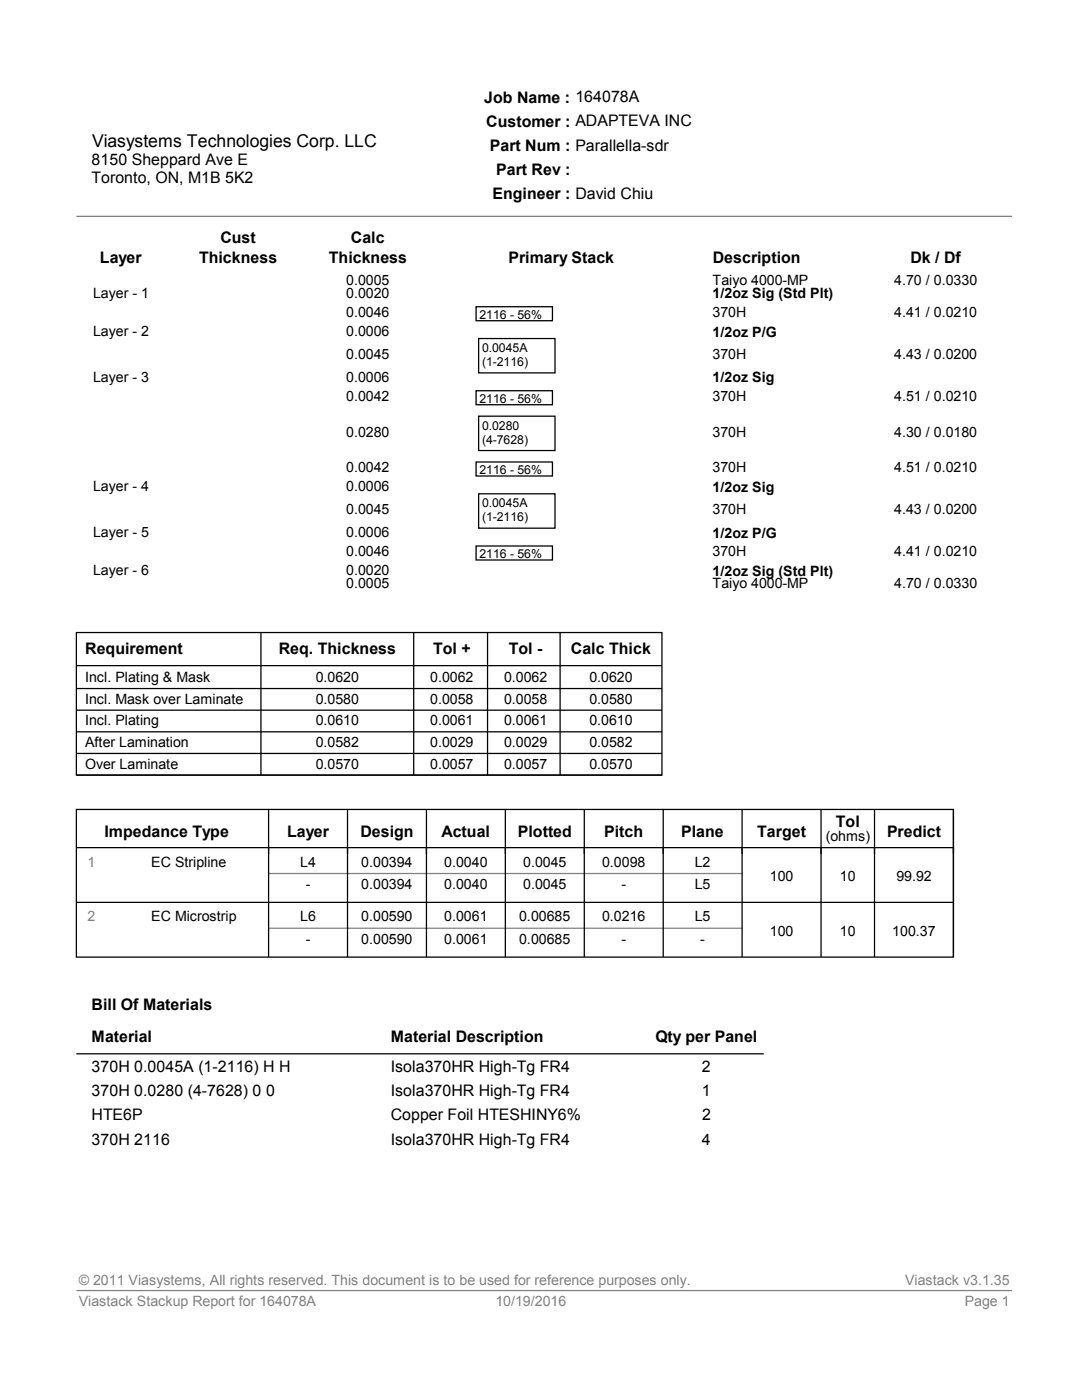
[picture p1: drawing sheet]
<svg xmlns="http://www.w3.org/2000/svg" width="216mm" height="279mm" viewBox="0 0 216 279" stroke-linecap="round" stroke-linejoin="round" font-family="sans-serif">
<defs><g id="words">
<text font-size="3.5" x="18.4" y="29.3">Viasystems Technologies Corp. LLC</text>
<g font-size="3.2">
<text x="96.6" y="20.5">Job Name : 164078A</text>
<text x="97" y="25.3">Customer : ADAPTEVA INC</text>
<text x="18.3" y="32.9">8150 Sheppard Ave E</text>
<text x="97.7" y="30.1">Part Num : Parallella-sdr</text>
<text x="99" y="35">Part Rev :</text>
<text x="18.3" y="36.5">Toronto, ON, M1B 5K2</text>
<text x="98.3" y="39.8">Engineer : David Chiu</text>
<text x="19.9" y="52.5">Layer</text>
<text x="39.7" y="52.5">Thickness</text>
<text x="44" y="48.4">Cust</text>
<text x="65.6" y="52.5">Thickness</text>
<text x="70" y="48.4">Calc</text>
<text x="101.5" y="52.5">Primary Stack</text>
<text x="142.2" y="52.5">Description</text>
<text x="181.6" y="52.5">Dk / Df</text>
<text x="17" y="130.5">Requirement</text>
<text x="55.6" y="130.5">Req. Thickness</text>
<text x="86.4" y="130.5">Tol +</text>
<text x="101.5" y="130.5">Tol -</text>
<text x="113.9" y="130.5">Calc Thick</text>
<text x="20.8" y="167">Impedance Type</text>
<text x="57.3" y="167">Layer</text>
<text x="71.9" y="167">Design</text>
<text x="88.1" y="167">Actual</text>
<text x="103.3" y="167">Plotted</text>
<text x="120.6" y="167">Pitch</text>
<text x="135.9" y="167">Plane</text>
<text x="151.1" y="167">Target</text>
<text x="166.8" y="165">Tol</text>
<text x="177" y="167">Predict</text>
<text x="18.3" y="201.6">Bill Of Materials</text>
<text x="18.3" y="207.9">Material</text>
<text x="78" y="207.9">Material Description</text>
<text x="130.8" y="207.9">Qty per Panel</text>
<text x="18.3" y="214">370H 0.0045A (1-2116) H H</text>
<text x="78" y="214">Isola370HR High-Tg FR4</text>
<text x="140.1" y="214">2</text>
<text x="18.3" y="218.8">370H 0.0280 (4-7628) 0 0</text>
<text x="78" y="218.8">Isola370HR High-Tg FR4</text>
<text x="140.1" y="218.8">1</text>
<text x="18.3" y="223.6">HTE6P</text>
<text x="78" y="223.6">Copper Foil HTESHINY6%</text>
<text x="140.1" y="223.6">2</text>
<text x="18.3" y="228.4">370H 2116</text>
<text x="78" y="228.4">Isola370HR High-Tg FR4</text>
<text x="140.1" y="228.4">4</text>
</g>
<g font-size="2.8">
<text x="18.6" y="59.5">Layer - 1</text>
<text x="69.1" y="59.5">0.0020</text>
<text x="69.1" y="56.9">0.0005</text>
<text x="142.2" y="59.6">1/2oz Sig (Std Plt)</text>
<text x="142.2" y="56.9">Taiyo 4000-MP</text>
<text x="178.4" y="56.9">4.70 / 0.0330</text>
<text x="69.1" y="63.3">0.0046</text>
<text x="142.2" y="63.3">370H</text>
<text x="178.4" y="63.3">4.41 / 0.0210</text>
<text x="18.6" y="67.1">Layer - 2</text>
<text x="69.1" y="67.1">0.0006</text>
<text x="69.1" y="71.7">0.0045</text>
<text x="142.2" y="67.2">1/2oz P/G</text>
<text x="142.2" y="71.7">370H</text>
<text x="178.4" y="71.7">4.43 / 0.0200</text>
<text x="18.6" y="76.2">Layer - 3</text>
<text x="69.1" y="76.2">0.0006</text>
<text x="142.2" y="76.3">1/2oz Sig</text>
<text x="69.1" y="80.1">0.0042</text>
<text x="142.2" y="80.1">370H</text>
<text x="178.4" y="80.1">4.51 / 0.0210</text>
<text x="69.1" y="87.2">0.0280</text>
<text x="142.2" y="87.2">370H</text>
<text x="178.4" y="87.2">4.30 / 0.0180</text>
<text x="69.1" y="94.3">0.0042</text>
<text x="142.2" y="94.3">370H</text>
<text x="178.4" y="94.3">4.51 / 0.0210</text>
<text x="18.6" y="98.1">Layer - 4</text>
<text x="69.1" y="98.1">0.0006</text>
<text x="142.2" y="98.2">1/2oz Sig</text>
<text x="18.6" y="107.2">Layer - 5</text>
<text x="69.1" y="107.2">0.0006</text>
<text x="69.1" y="102.7">0.0045</text>
<text x="142.2" y="107.3">1/2oz P/G</text>
<text x="142.2" y="102.7">370H</text>
<text x="178.4" y="102.7">4.43 / 0.0200</text>
<text x="69.1" y="111">0.0046</text>
<text x="142.2" y="111">370H</text>
<text x="178.4" y="111">4.41 / 0.0210</text>
<text x="18.6" y="114.9">Layer - 6</text>
<text x="69.1" y="114.9">0.0020</text>
<text x="69.1" y="117.4">0.0005</text>
<text x="142.2" y="114.9">1/2oz Sig (Std Plt)</text>
<text x="142.2" y="117.4">Taiyo 4000-MP</text>
<text x="178.4" y="117.4">4.70 / 0.0330</text>
<text x="17" y="136.1">Incl. Plating &amp; Mask</text>
<text x="63" y="136.1">0.0620</text>
<text x="85.8" y="136.1">0.0062</text>
<text x="100.6" y="136.1">0.0062</text>
<text x="117.6" y="136.1">0.0620</text>
<text x="17" y="140.5">Incl. Mask over Laminate</text>
<text x="63" y="140.5">0.0580</text>
<text x="85.8" y="140.5">0.0058</text>
<text x="100.6" y="140.5">0.0058</text>
<text x="117.6" y="140.5">0.0580</text>
<text x="17" y="144.8">Incl. Plating</text>
<text x="17" y="149.1">After Lamination</text>
<text x="63" y="149.1">0.0582</text>
<text x="63" y="144.8">0.0610</text>
<text x="85.8" y="149.1">0.0029</text>
<text x="85.8" y="144.8">0.0061</text>
<text x="100.6" y="149.1">0.0029</text>
<text x="100.6" y="144.8">0.0061</text>
<text x="117.6" y="149.1">0.0582</text>
<text x="117.6" y="144.8">0.0610</text>
<text x="17" y="153.4">Over Laminate</text>
<text x="63" y="153.4">0.0570</text>
<text x="85.8" y="153.4">0.0057</text>
<text x="100.6" y="153.4">0.0057</text>
<text x="117.6" y="153.4">0.0570</text>
<text x="164.8" y="167.9">(ohms)</text>
<text x="30.2" y="173">EC Stripline</text>
<text x="59.9" y="173">L4</text>
<text x="72.1" y="173">0.00394</text>
<text x="88.6" y="173">0.0040</text>
<text x="104.4" y="173">0.0045</text>
<text x="120.1" y="173">0.0098</text>
<text x="138.6" y="173">L2</text>
<text x="61" y="177.4">-</text>
<text x="72.1" y="177.4">0.00394</text>
<text x="88.6" y="177.4">0.0040</text>
<text x="104.4" y="177.4">0.0045</text>
<text x="124" y="177.4">-</text>
<text x="138.6" y="177.4">L5</text>
<text x="153.6" y="175.8">100</text>
<text x="167.6" y="175.8">10</text>
<text x="178.9" y="175.8">99.92</text>
<text x="30.2" y="183.9">EC Microstrip</text>
<text x="59.9" y="183.9">L6</text>
<text x="72.1" y="183.9">0.00590</text>
<text x="88.6" y="183.9">0.0061</text>
<text x="103.6" y="183.9">0.00685</text>
<text x="120.1" y="183.9">0.0216</text>
<text x="138.6" y="183.9">L5</text>
<text x="61" y="188.3">-</text>
<text x="72.1" y="188.3">0.00590</text>
<text x="88.6" y="188.3">0.0061</text>
<text x="103.6" y="188.3">0.00685</text>
<text x="124" y="188.3">-</text>
<text x="139.7" y="188.3">-</text>
<text x="153.6" y="186.7">100</text>
<text x="167.6" y="186.7">10</text>
<text x="178.1" y="186.7">100.37</text>
</g>
<g font-size="2.8" fill="#808080">
<text x="17.5" y="173">1</text>
<text x="17.5" y="183.9">2</text>
<text x="15.7" y="256.5">© 2011 Viasystems, All rights reserved. This document is to be used for reference purposes only.</text>
<text x="180.6" y="256.5">Viastack v3.1.35</text>
<text x="15.7" y="260.6">Viastack Stackup Report for 164078A</text>
<text x="98.8" y="260.6">10/19/2016</text>
<text x="192.5" y="260.6">Page 1</text>
</g>
<g font-size="2.5">
<text x="95.7" y="63.6">2116 - 56%</text>
<text x="96.2" y="70.2">0.0045A</text>
<text x="96.2" y="73.1">(1-2116)</text>
<text x="95.7" y="80.3">2116 - 56%</text>
<text x="96.2" y="85.7">0.0280</text>
<text x="96.2" y="88.6">(4-7628)</text>
<text x="95.7" y="94.6">2116 - 56%</text>
<text x="96.2" y="101.2">0.0045A</text>
<text x="96.2" y="104.1">(1-2116)</text>
<text x="95.7" y="111.3">2116 - 56%</text>
</g>
</g></defs>
<path d="M15.2 43.2h186.7" fill="none" stroke="#808080" stroke-width=".25"/>
<path d="M95 61.2h15.2v2.8h-15.2z" fill-rule="evenodd" fill="#fff"/>
<path d="M95 61.2h15.2v2.8h-15.2z" fill="none" stroke="#000" stroke-width=".25"/>
<path d="M95.5 67.6h15.2v6.8h-15.2z" fill-rule="evenodd" fill="#fff"/>
<path d="M95.5 67.6h15.2v6.8h-15.2z" fill="none" stroke="#000" stroke-width=".25"/>
<path d="M95 78h15.2v2.8h-15.2z" fill-rule="evenodd" fill="#fff"/>
<path d="M95 78h15.2v2.8h-15.2z" fill="none" stroke="#000" stroke-width=".25"/>
<path d="M95.5 83.1h15.2v6.8h-15.2z" fill-rule="evenodd" fill="#fff"/>
<path d="M95.5 83.1h15.2v6.8h-15.2z" fill="none" stroke="#000" stroke-width=".25"/>
<path d="M95 92.2h15.2v2.8h-15.2z" fill-rule="evenodd" fill="#fff"/>
<path d="M95 92.2h15.2v2.8h-15.2z" fill="none" stroke="#000" stroke-width=".25"/>
<path d="M95.5 98.6h15.2v6.8h-15.2z" fill-rule="evenodd" fill="#fff"/>
<path d="M95.5 98.6h15.2v6.8h-15.2z" fill="none" stroke="#000" stroke-width=".25"/>
<path d="M95 109h15.2v2.8h-15.2z" fill-rule="evenodd" fill="#fff"/>
<g fill="none" stroke="#000" stroke-width=".25">
<path d="M95 109h15.2v2.8h-15.2zM15.2 126.2h116.9v28.5h-116.9zM15.2 132.8h116.9M15.2 137.4h116.9M52.1 126.2v28.5M82.5 126.2v28.5M97.3 126.2v28.5M111.8 126.2v28.5M15.2 141.7h116.9M15.2 146.1h116.9M15.2 150.4h116.9M15.2 154.7h116.9"/>
<path d="M15.2 161.5h175v29.5h-175zM15.2 169.2h175M53.6 161.5v29.5M69.3 161.5v29.5M85.1 161.5v29.5M100.8 161.5v29.5M116.6 161.5v29.5M132.3 161.5v29.5M148.1 161.5v29.5M163.8 161.5v29.5M174.5 161.5v29.5M190.2 161.5v29.5"/>
<path d="M15.2 180.1h175M15.2 210.3h137.2"/>
</g>
<path d="M53.6 174.3h94.5M53.6 185.3h94.5M15.2 257.6h186.7" fill="none" stroke="#808080" stroke-width=".25"/>
<use href="#words"/>
</svg>
